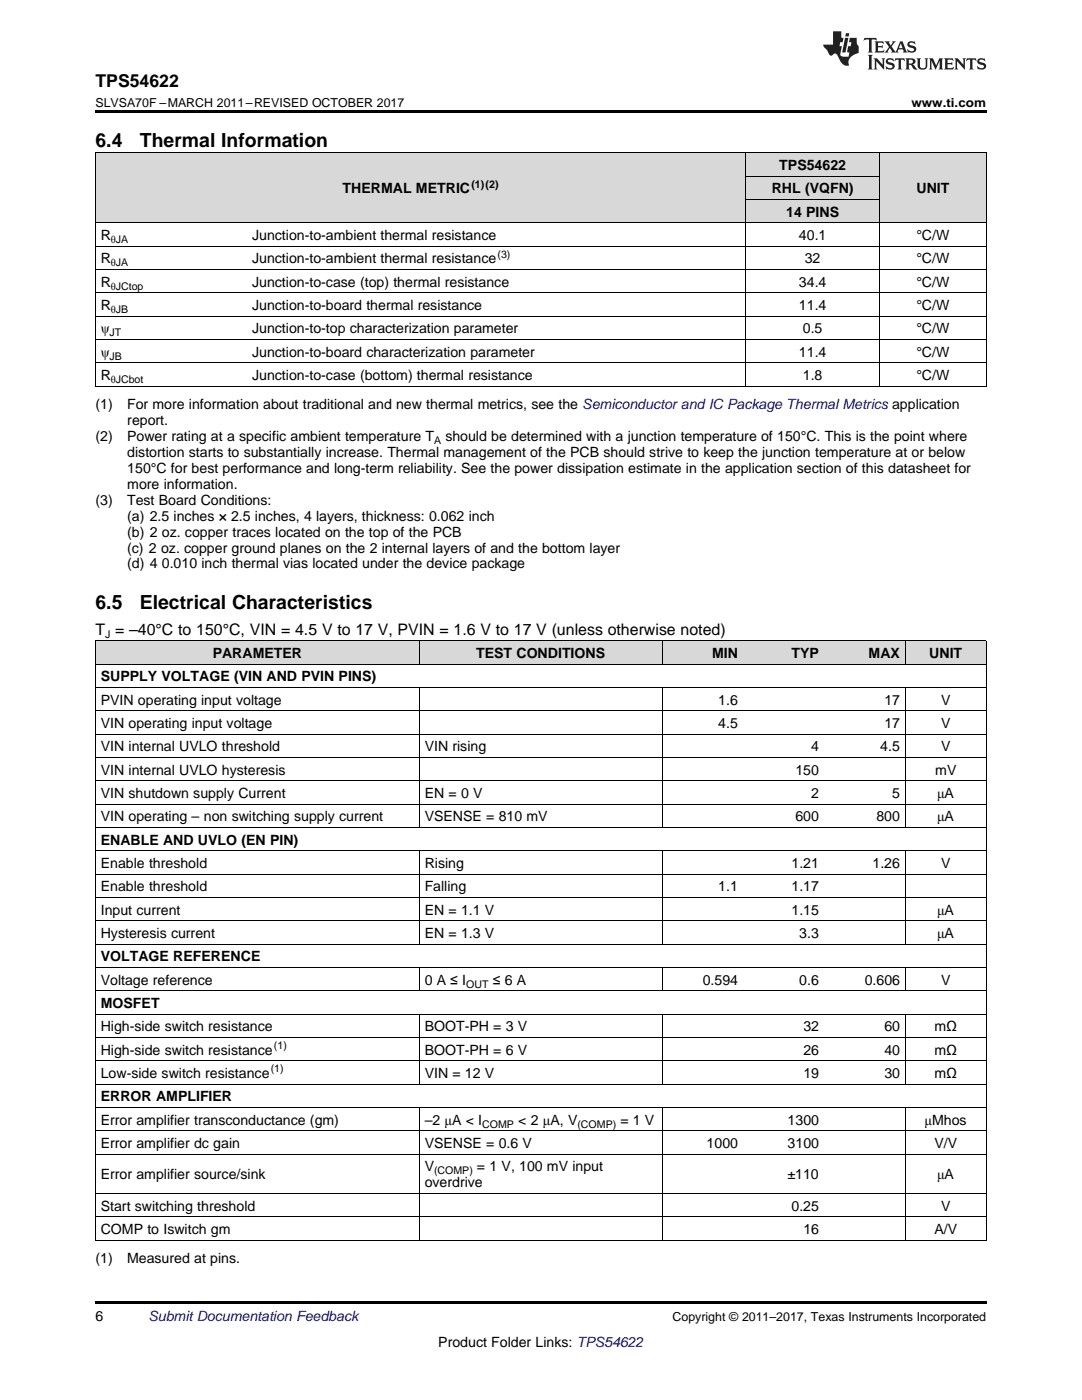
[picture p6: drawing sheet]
<svg xmlns="http://www.w3.org/2000/svg" width="216mm" height="279mm" viewBox="0 0 216 279" stroke-linecap="round" stroke-linejoin="round" font-family="sans-serif">
<defs><g id="words">
<g font-size="3.9">
<text x="19" y="29.3">6.4</text>
<text x="27.9" y="29.3">Thermal Information</text>
<text x="19" y="121.5">6.5</text>
<text x="27.9" y="121.5">Electrical Characteristics</text>
</g>
<text font-size="3.5" x="19" y="17.3">TPS54622</text>
<text font-size="3.2" x="19" y="126.7">T = –40°C to 150°C, VIN = 4.5 V to 17 V, PVIN = 1.6 V to 17 V (unless otherwise noted)</text>
<g font-size="2.8">
<text x="155.5" y="33.9">TPS54622</text>
<text x="68.4" y="38.6">THERMAL METRIC</text>
<text x="154" y="38.6">RHL (VQFN)</text>
<text x="182.9" y="38.6">UNIT</text>
<text x="20.1" y="47.9">R</text>
<text x="50.3" y="47.9">Junction-to-ambient thermal resistance</text>
<text x="156.9" y="43.3">14 PINS</text>
<text x="159.4" y="47.9">40.1</text>
<text x="182.8" y="47.9">°C/W</text>
<text x="20.1" y="52.6">R</text>
<text x="50.3" y="52.6">Junction-to-ambient thermal resistance</text>
<text x="160.6" y="52.6">32</text>
<text x="182.8" y="52.6">°C/W</text>
<text x="20.1" y="57.2">R</text>
<text x="50.3" y="57.2">Junction-to-case (top) thermal resistance</text>
<text x="159.4" y="57.2">34.4</text>
<text x="182.8" y="57.2">°C/W</text>
<text x="20.1" y="61.9">R</text>
<text x="50.3" y="61.9">Junction-to-board thermal resistance</text>
<text x="159.4" y="61.9">11.4</text>
<text x="182.8" y="61.9">°C/W</text>
<text x="20.1" y="66.5">ψ</text>
<text x="20.1" y="71.2">ψ</text>
<text x="50.3" y="66.5">Junction-to-top characterization parameter</text>
<text x="50.3" y="71.2">Junction-to-board characterization parameter</text>
<text x="159.4" y="71.2">11.4</text>
<text x="160.2" y="66.5">0.5</text>
<text x="182.8" y="66.5">°C/W</text>
<text x="182.8" y="71.2">°C/W</text>
<text x="20.1" y="75.8">R</text>
<text x="50.3" y="75.8">Junction-to-case (bottom) thermal resistance</text>
<text x="160.2" y="75.8">1.8</text>
<text x="182.8" y="75.8">°C/W</text>
<text x="19" y="81.7">(1)</text>
<text x="25.4" y="81.7">For more information about traditional and new thermal metrics, see the Semiconductor and IC Package Thermal Metrics application</text>
<text x="19" y="88.1">(2)</text>
<text x="25.4" y="88.1">Power rating at a specific ambient temperature T</text>
<text x="25.4" y="84.9">report.</text>
<text x="88.9" y="88.1">should be determined with a junction temperature of 150°C. This is the point where</text>
<text x="25.4" y="91.2">distortion starts to substantially increase. Thermal management of the PCB should strive to keep the junction temperature at or below</text>
<text x="25.4" y="94.4">150°C for best performance and long-term reliability. See the power dissipation estimate in the application section of this datasheet for</text>
<text x="19" y="100.8">(3)</text>
<text x="25.4" y="100.8">Test Board Conditions:</text>
<text x="25.4" y="97.6">more information.</text>
<text x="25.4" y="103.9">(a) 2.5 inches × 2.5 inches, 4 layers, thickness: 0.062 inch</text>
<text x="25.4" y="107.1">(b) 2 oz. copper traces located on the top of the PCB</text>
<text x="25.4" y="110.3">(c) 2 oz. copper ground planes on the 2 internal layers of and the bottom layer</text>
<text x="25.4" y="113.5">(d) 4</text>
<text x="32.3" y="113.5">0.010 inch thermal vias located under the device package</text>
<text x="42.4" y="131.3">PARAMETER</text>
<text x="95" y="131.3">TEST CONDITIONS</text>
<text x="142.1" y="131.3">MIN</text>
<text x="157.9" y="131.3">TYP</text>
<text x="173.3" y="131.3">MAX</text>
<text x="185.4" y="131.3">UNIT</text>
<text x="20.1" y="136">SUPPLY VOLTAGE (VIN AND PVIN PINS)</text>
<text x="20.1" y="140.7">PVIN operating input voltage</text>
<text x="143.3" y="140.7">1.6</text>
<text x="176.5" y="140.7">17</text>
<text x="187.8" y="140.7">V</text>
<text x="20.1" y="145.3">VIN operating input voltage</text>
<text x="20.1" y="150">VIN internal UVLO threshold</text>
<text x="84.7" y="150">VIN rising</text>
<text x="143.3" y="145.3">4.5</text>
<text x="161.9" y="150">4</text>
<text x="175.6" y="150">4.5</text>
<text x="176.5" y="145.3">17</text>
<text x="187.8" y="145.3">V</text>
<text x="187.8" y="150">V</text>
<text x="20.1" y="154.6">VIN internal UVLO hysteresis</text>
<text x="158.7" y="154.6">150</text>
<text x="186.6" y="154.6">mV</text>
<text x="20.1" y="159.3">VIN shutdown supply Current</text>
<text x="84.7" y="159.3">EN = 0 V</text>
<text x="161.9" y="159.3">2</text>
<text x="178" y="159.3">5</text>
<text x="187" y="159.3">μA</text>
<text x="20.1" y="163.9">VIN operating – non switching supply current</text>
<text x="84.7" y="163.9">VSENSE = 810 mV</text>
<text x="158.7" y="163.9">600</text>
<text x="174.9" y="163.9">800</text>
<text x="187" y="163.9">μA</text>
<text x="20.1" y="168.6">ENABLE AND UVLO (EN PIN)</text>
<text x="20.1" y="173.2">Enable threshold</text>
<text x="84.7" y="173.2">Rising</text>
<text x="157.9" y="173.2">1.21</text>
<text x="174.1" y="173.2">1.26</text>
<text x="187.8" y="173.2">V</text>
<text x="20.1" y="177.9">Enable threshold</text>
<text x="84.7" y="177.9">Falling</text>
<text x="143.3" y="177.9">1.1</text>
<text x="157.9" y="177.9">1.17</text>
<text x="20.1" y="182.6">Input current</text>
<text x="84.7" y="182.6">EN = 1.1 V</text>
<text x="157.9" y="182.6">1.15</text>
<text x="187" y="182.6">μA</text>
<text x="20.1" y="187.2">Hysteresis current</text>
<text x="20.1" y="191.9">VOLTAGE REFERENCE</text>
<text x="84.7" y="187.2">EN = 1.3 V</text>
<text x="159.5" y="187.2">3.3</text>
<text x="187" y="187.2">μA</text>
<text x="20.1" y="196.5">Voltage reference</text>
<text x="84.7" y="196.5">0 A ≤ I</text>
<text x="98.3" y="196.5">≤ 6 A</text>
<text x="140.2" y="196.5">0.594</text>
<text x="159.5" y="196.5">0.6</text>
<text x="172.5" y="196.5">0.606</text>
<text x="187.8" y="196.5">V</text>
<text x="20.1" y="201.2">MOSFET</text>
<text x="20.1" y="205.8">High-side switch resistance</text>
<text x="84.7" y="205.8">BOOT-PH = 3 V</text>
<text x="160.3" y="205.8">32</text>
<text x="176.5" y="205.8">60</text>
<text x="186.5" y="205.8">mΩ</text>
<text x="20.1" y="210.5">High-side switch resistance</text>
<text x="20.1" y="215.2">Low-side switch resistance</text>
<text x="84.7" y="210.5">BOOT-PH = 6 V</text>
<text x="84.7" y="215.2">VIN = 12 V</text>
<text x="160.3" y="210.5">26</text>
<text x="160.3" y="215.2">19</text>
<text x="176.5" y="210.5">40</text>
<text x="176.5" y="215.2">30</text>
<text x="186.5" y="210.5">mΩ</text>
<text x="186.5" y="215.2">mΩ</text>
<text x="20.1" y="219.8">ERROR AMPLIFIER</text>
<text x="20.1" y="224.5">Error amplifier transconductance (gm)</text>
<text x="84.7" y="224.5">–2 μA &lt; I</text>
<text x="103.4" y="224.5">&lt; 2 μA, V</text>
<text x="123.8" y="224.5">= 1 V</text>
<text x="157.2" y="224.5">1300</text>
<text x="184.5" y="224.5">μMhos</text>
<text x="20.1" y="229.1">Error amplifier dc gain</text>
<text x="84.7" y="229.1">VSENSE = 0.6 V</text>
<text x="84.7" y="233.8">V</text>
<text x="95.2" y="233.8">= 1 V, 100 mV input</text>
<text x="141" y="229.1">1000</text>
<text x="157.2" y="229.1">3100</text>
<text x="186.4" y="229.1">V/V</text>
<text x="20.1" y="235.4">Error amplifier source/sink</text>
<text x="84.7" y="237">overdrive</text>
<text x="157.2" y="235.4">±110</text>
<text x="187" y="235.4">μA</text>
<text x="20.1" y="241.6">Start switching threshold</text>
<text x="157.9" y="241.6">0.25</text>
<text x="187.8" y="241.6">V</text>
<text x="20.1" y="246.3">COMP to Iswitch gm</text>
<text x="160.3" y="246.3">16</text>
<text x="186.4" y="246.3">A/V</text>
<text x="19" y="252.1">(1)</text>
<text x="25.4" y="252.1">Measured at pins.</text>
<text x="19" y="263.6">6</text>
<text x="87.5" y="268.9">Product Folder Links: TPS54622</text>
</g>
<text font-size="2.8" fill="#0000c8" x="29.6" y="263.6">Submit Documentation Feedback</text>
<g font-size="2.5">
<text x="19" y="21.4">SLVSA70F –MARCH 2011–REVISED OCTOBER 2017</text>
<text x="181.9" y="21.4">www.ti.com</text>
<text x="134.2" y="263.6">Copyright © 2011–2017, Texas Instruments Incorporated</text>
</g>
<g font-size="2.1">
<text x="94.1" y="37.5">(1)(2)</text>
<text x="22.1" y="48.5">θJA</text>
<text x="22.1" y="53.1">θJA</text>
<text x="99.3" y="51.4">(3)</text>
<text x="22.1" y="57.8">θJCtop</text>
<text x="22.1" y="62.4">θJB</text>
<text x="21.9" y="67.1">JT</text>
<text x="21.9" y="71.8">JB</text>
<text x="22.1" y="76.4">θJCbot</text>
<text x="86.6" y="88.6">A</text>
<text x="21" y="127.3">J</text>
<text x="93" y="197.1">OUT</text>
<text x="54.7" y="209.4">(1)</text>
<text x="54" y="214">(1)</text>
<text x="96.2" y="225">COMP</text>
<text x="115.2" y="225">(COMP)</text>
<text x="86.6" y="234.4">(COMP)</text>
</g>
</g></defs>
<g fill="#d8d8d8">
<path d="M19 128h16.2v4.6h-16.2z"/>
<path d="M35.2 128h48.5v4.6h-48.5z"/>
<path d="M83.7 128h48.5v4.6h-48.5z"/>
<path d="M132.2 128h16.1v4.6h-16.1z"/>
<path d="M148.3 128h16.2v4.6h-16.2z"/>
<path d="M164.5 128h16.2v4.6h-16.2z"/>
<path d="M180.7 128h16.1v4.6h-16.1z"/>
<path d="M19 30.6h30.2v13.9h-30.2z"/>
<path d="M49.2 30.6h99.6v13.9h-99.6z"/>
<path d="M175.5 30.6h21.3v13.9h-21.3z"/>
<path d="M148.8 39.9h26.7v4.6h-26.7z"/>
<path d="M148.8 35.2h26.7v4.7h-26.7z"/>
<path d="M148.8 30.6h26.7v4.6h-26.7z"/>
</g>
<path d="M19 22h177.8v.5h-177.8zM19 77.1h.2zM148.7 77.1h.1zM175.4 77.1h.1zM196.7 77.1h.1zM19 259.7h177.8v.5h-177.8z" fill="#000"/>
<g fill="none" stroke="#000" stroke-width=".2">
<path d="M19 30.5h177.8M19.1 30.5v46.6M148.8 30.5v46.6M148.8 39.8h26.7M148.8 35.2h26.7M175.5 30.5v46.6M196.8 30.5v46.6M19 58.4h177.8M19 53.8h177.8M19 49.1h177.8M19 44.5h177.8M19 77.1h177.8"/>
<path d="M19 72.4h177.8M19 67.8h177.8M19 63.1h177.8M19 137.2h177.8M19 132.6h177.8M19 127.9h177.8M19.1 127.9v119.6M83.6 127.9v4.7M83.6 137.2v28M132.1 127.9v4.7M132.1 137.2v28M180.6 127.9v4.7"/>
<path d="M180.6 137.2v28M196.8 127.9v119.6M19 155.8h177.8M19 151.2h177.8M19 146.5h177.8M19 141.9h177.8M19 179.1h177.8M19 174.5h177.8M19 169.8h177.8M19 165.2h177.8M19 160.5h177.8M83.6 169.8v18.7"/>
<path d="M132.1 169.8v18.7M180.6 169.8v18.7M19 197.7h177.8M19 193.1h177.8M19 188.4h177.8M19 183.8h177.8M83.6 193.1v4.7M132.1 193.1v4.7M180.6 193.1v4.7M19 216.4h177.8M19 211.7h177.8M19 207.1h177.8"/>
<path d="M19 202.4h177.8M83.6 202.4v14M132.1 202.4v14M180.6 202.4v14M19 238.2h177.8M19 230.3h177.8M19 225.7h177.8M19 221h177.8M83.6 221.1v26.4M132.1 221.1v26.4M180.6 221.1v26.4M19 247.5h177.8"/>
<path d="M19 242.8h177.8"/>
</g>
<g fill="#231f20">
<path d="M172.5 7.6l-.1 .5 .4-.2h.6v.1v2.1l-.2 .4h.9l-.2-.4v-2.1l.1-.1h.5l.5 .2-.2-.5zM174.5 8.3l.2 .3v1.5l-.2 .4h1.8l.2-.6a1.04 1.04 0 0 1-1.3 .2v-.7h.6l.3 .2v-.6l-.3 .2h-.6v-.6l.8-.1 .4 .3-.2-.5zM176.5 8.3l.9 1.1-.9 1.1h.8l-.2-.2 .4-.7 .5 .7-.2 .2h1.5l-.2-.2 .2-.4h.9l.1 .4-.2 .2h1l-.3-.3-.7-1.9h-.5l-.9 2-.8-1 .9-1h-.8l.1 .3-.4 .5-.3-.6 .1-.2zM179.7 8.6l.4 1h-.7zM181.3 8.4a.63 .63 0 0 0-.2 .7 .63 .63 0 0 0 .6 .4l.6 .2 .1 .2a.75 .75 0 0 1-.7 .4 .75 .75 0 0 1-.6-.5l.1 .7 .1-.1a1.11 1.11 0 0 0 1.5-.6 1.13 1.13 0 0 0-1.2-.8l-.1-.4a1.04 1.04 0 0 1 1.2 .2l-.2-.5-.2 .1-.4-.2zM173.2 10.9l.2 .4v2.2l-.2 .4h1l-.3-.4v-2.2l.3-.4zM174.3 11.6l.3 .4v1.5l-.3 .4h.8l-.2-.4v-1.3l1.5 1.7v-1.9l.2-.4h-.7l.2 .4v.9l-1.1-1.3zM177 11.8a.62 .62 0 0 0-.2 .7 .62 .62 0 0 0 .6 .4l.6 .1 .1 .3a.76 .76 0 0 1-.7 .3 .76 .76 0 0 1-.7-.4l.2 .7 .1-.1a1.11 1.11 0 0 0 1.5-.6 1.13 1.13 0 0 0-1.2-.8l-.1-.4a1.04 1.04 0 0 1 1.2 .2l-.2-.6-.2 .1-.5-.1zM178.7 11.6l-.2 .6a.61 .61 0 0 1 .8-.3v1.6l-.2 .4h.9l-.2-.4v-1.6a.63 .63 0 0 1 .7 .3l-.1-.6zM180.6 11.6l.3 .4v1.5l-.3 .4h1l-.2-.2-.1-.8 .6 .2a.76 .76 0 0 0 1.2 .7l-1-1a.58 .58 0 0 0 .6-.5 .58 .58 0 0 0-.5-.6zM181.4 11.9h.1a.45 .45 0 0 1 .5 .1 .45 .45 0 0 1 .1 .5l-.8 .2zM182.9 11.6l.2 .2a2.17 2.17 0 0 0 .3 1.9 .99 .99 0 0 0 1.6-.6v-1.1l.2-.4h-.7l.2 .2a1.92 1.92 0 0 1-.2 1.8 .6 .6 0 0 1-.9-.5v-1.1l.2-.4zM185.4 11.6l.2 .4v1.5l-.2 .4h.7l-.2-.4v-1.4l.8 1.8 .8-1.8v1.4l-.2 .4h.9l-.2-.4v-1.5l.2-.4h-.8l-.6 1.5-.6-1.5zM188.4 11.6l.2 .4v1.5l-.2 .4h1.8l.1-.6a1.04 1.04 0 0 1-1.2 .1v-.6h.5l.4 .2v-.6l-.4 .2h-.5v-.7h.8l.3 .3-.1-.6zM190.5 11.6l.2 .4v1.5l-.2 .4h.7l-.2-.4v-1.3l1.5 1.7v-1.9l.2-.4h-.7l.2 .4v.9l-1.1-1.3zM192.9 11.6l-.1 .6a.61 .61 0 0 1 .7-.3l.1 1.6-.3 .4h1l-.3-.4 .1-1.6a.63 .63 0 0 1 .7 .3l-.1-.6zM195.2 11.8a.62 .62 0 0 0-.2 .7 .62 .62 0 0 0 .6 .4l.6 .1 .1 .3a.76 .76 0 0 1-.7 .3 .76 .76 0 0 1-.6-.4l.1 .7 .1-.1a1.11 1.11 0 0 0 1.6-.6 1.13 1.13 0 0 0-1.3-.8l-.1-.4a1.04 1.04 0 0 1 1.2 .2l-.1-.6-.2 .1-.5-.1z"/>
<path d="M166.2 6.3v2.6h-1.9v.4l.8 .9a.91 .91 0 0 0 1 .8 .56 .56 0 0 1 .5-.3 .56 .56 0 0 1 .5 .3l.4 .8a1.53 1.53 0 0 0 1.9 1.2 1.54 1.54 0 0 1 1-2.1l.9-.3v-1.4a1.52 1.52 0 0 1-.4-1.6h-1.3l-.2 .8h.5l-.2 .8h-.5l-.1 1v.2l.4 .1-.2 .8a1.93 1.93 0 0 1-1.6-.3l.3-1.8h-.5l.2-.8h.4l.2-.8h-.4v-1.3zM168.6 7.6l-.6 2.9h.7l.6-2.9zM168.8 6.6l-.1 .7h.6l.2-.7z"/>
</g>
<use href="#words"/>
</svg>
